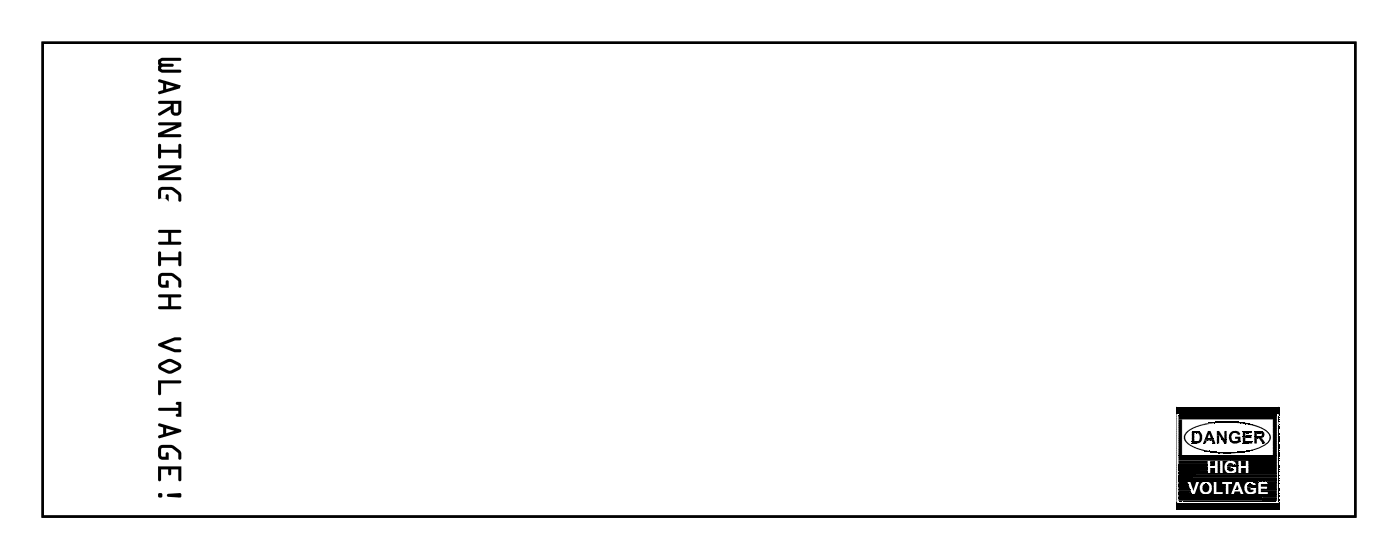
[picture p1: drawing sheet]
<svg xmlns="http://www.w3.org/2000/svg" width="119mm" height="48mm" viewBox="0 0 119 48" stroke-linecap="round" stroke-linejoin="round" font-family="sans-serif">
<path d="M3.6 3.6h111.8v40.3h-111.8z" fill="none" stroke="#000" stroke-width=".2"/>
<g fill="#000">
<path d="M100.2 34.6h.1zM100.2 35.2l.1 7.6-.1-.1zM100.3 35.1v.1zM100.3 34.6l.1 .1zM100.4 35.3h8.3l.1 3.4h-.4v-3h-8zM100.4 35.7h.3v3h-.3zM100.4 38.8h8.3l.1 1.4-2.5 .1v-1.1h-5.9zM100.4 39.2h4.4l-.3 .1-.2 .2v.4l.3 .4h-.5v-1.1zM100.4 39.2h2.5v.3h-2.5zM100.4 39.5h2.5l-.3 .1zM100.4 39.6h2.5v.1zM100.4 39.9h2.5z"/>
<path d="M100.4 40h2.5v.1zM100.4 34.6l.1 .1zM100.4 39.8l2.5-.1v.1zM100.4 39.9h1.9zM100.5 34.6v.1zM100.5 34.6h.1zM100.6 34.6v.1zM100.6 34.6h.1zM100.7 34.6v.1zM100.7 34.6h.1zM100.7 34.6l.1 .1zM100.8 34.6h.1z"/>
<path d="M100.8 34.6l.1 .1zM100.9 34.6l.1 .1zM101 34.6l.1 .1zM101.1 34.6v.1zM101.1 34.6h.1zM101.2 34.6v.1zM101.2 34.6h.1zM101.3 34.6v.1zM101.3 34.6h.1zM101.3 34.6l.1 .1zM101.4 34.6h.1zM101.4 34.6l.1 .1z"/>
<path d="M101.5 34.6h.1zM101.5 36.7h.7zM101.5 37.5l.8 .1zM101.5 37.7h.1zM101.5 34.6l.1 .1zM101.5 36.7h.5zM101.5 36.7h.7l.2 .3-.1 .5h-.3l.2-.2-.1-.4-.6-.1zM101.5 36.9l.2-.1v.7h-.2zM101.5 37.6h.8l-.3 .1h-.5zM101.6 34.6l.1 .1zM101.6 37.7h.1zM101.7 34.6l.1 .1z"/>
<path d="M101.7 37.7h.1zM101.8 34.6v.1zM101.8 37.7h.1zM101.8 34.6h.1zM101.9 34.6v.1zM101.9 34.6h.1zM102 34.6v.1zM102 34.6h.1zM102 34.6l.1 .1zM102.1 34.6h.1zM102.1 34.6l.1 .1zM101 36.8l.7-.5 .5-.2h.3l-.8 .3-.4 .3-.3 .3-.1 .3 .2 .2 .4 .4 .6 .3 .8 .2-.7-.1-1-.5-.4-.5v-.2z"/>
<path d="M102.2 34.6l.1 .1zM102.3 34.6l.1 .1zM102.4 34.6v.1zM102.4 34.6h.1zM102.5 34.6v.1zM102.5 34.6h.1zM102.6 34.6v.1zM102.5 37.5h.3l-.1 .2h-.2zM102.6 37.3h.8l.1 .4h-.2l-.1-.2h-.6zM102.6 38.4h.5zM102.6 34.6h.1zM102.6 37.3h.5z"/>
<path d="M102.6 37.3h.8zM102.3 36.1l.8-.1-.5 .2zM102.6 34.6l.1 .1zM102.7 34.6h.1zM102.7 34.6l.1 .1zM102.7 38.4h.6zM102.8 36.9h.2v.1l-.1 .3h-.3zM102.8 36h.6zM102.8 34.6h.1zM102.8 34.6l.1 .1zM102.9 36.7h.2l.3 .6h-.3l-.1-.4h-.2zM102.9 38.4h.7z"/>
<path d="M102.9 34.6l.1 .1zM102.9 36h.7zM103 34.6l.1 .1zM103.1 39.3h.4v.3h-.4zM103.1 34.6v.1zM103.1 39.2h.4v.1h-.4zM103.1 39.3h.2zM103.1 39.3h.4zM103.1 39.6h.1zM103.1 39.8h.4v.5h-.4zM103.1 35.9l.9 .1zM103.1 38.4l.8 .1z"/>
<path d="M103.1 34.6h.1zM103.2 34.6v.1zM103.2 34.6h.1zM103.2 39.6h.1zM103.3 34.6v.1zM103.3 34.6h.1zM103.3 34.6l.1 .1zM103.4 34.6h.1zM103.4 34.6l.1 .1zM103.5 34.6l.1 .1zM103.5 38.5h2zM103.5 35.9h2z"/>
<path d="M103.6 34.6l.1 .1zM103.6 37h.2v.7h-.2zM103.6 36.7h.3l.3 .6h-.2l-.1-.3h-.3zM103.7 34.6v.1zM103.7 39.2h.2v1.1h-.2zM103.7 34.6h.1zM103.8 34.6v.1zM103.8 34.6h.1zM103.9 34.6v.1zM103.9 34.6h.1zM103.9 35.8l1.2 .1zM103.9 38.5l1.3 .1z"/>
<path d="M104 34.6v.1zM104 34.6h.1zM104 34.6l.1 .1zM104 37.3h.3zM104 37.3l.5 .1zM104.1 37.4h.4v.3h-.3zM104.1 34.6h.1zM104.1 34.6l.1 .1zM104.2 34.6l.1 .1zM104.3 34.6l.1 .1zM104.3 36.7h.2v.6h-.2zM104.4 34.6v.1z"/>
<path d="M104.4 34.6h.1zM104.5 34.6v.1zM104.5 34.6h.1zM104.5 39.5l1 .1zM104.5 39.6h1v.7h-.5l.3-.2v-.4h-.8zM104.5 39.7h.3v.2h-.3zM104.6 34.6v.1zM104.6 39.9h.5zM104.6 39.9l.5 .1-.2 .1h-.2zM104.6 34.6h.1zM104.6 34.6l.1 .1zM104.7 34.6h.1z"/>
<path d="M104.7 34.6l.1 .1zM104.6 39.4h.4v.1h-.4zM104.8 36.8h.2l-.1 .2v.3l.2 .2h-.3l-.1-.1-.1-.2zM104.8 35.9v.1zM104.8 37.5l.9 .1zM104.8 34.6l.1 .1zM104.8 37.6h.8l-.4 .1zM104.8 35.9l.1 .1zM104.9 34.6l.1 .1zM104.9 35.9l.1 .1zM105 34.6v.1zM105 35.9l.1 .1z"/>
<path d="M105 39.2h.5v.3h-.3h.1v-.1zM105 34.6h.1zM105.1 34.6v.1zM105.1 35.9l.9 .1zM105.1 34.6h.1zM105.1 38.4l.9 .1zM105.2 34.6v.1zM104.8 36.8l.4-.2 .3 .1 .1 .2-.2 .1-.1-.2zM105.2 37.1h.5v.4h-.4h.2v-.2h-.3zM105.2 34.6h.1zM105.3 34.6v.1zM105.3 34.6h.1z"/>
<path d="M105.3 34.6l.1 .1zM105.4 34.6h.1zM105.4 36h.9zM105.4 34.6l.1 .1zM105.5 38.4h.6zM105.5 34.6l.1 .1zM105.6 34.6l.1 .1zM105.7 34.6v.1zM105.7 39.2h.4v.4h-.4zM105.7 39.6h.1zM105.7 39.8h.4v.5h-.4zM105.7 34.6h.1z"/>
<path d="M105.7 38.4h.6zM105.8 34.6v.1zM105.8 34.6h.1zM105.8 37.1h.8zM105.8 39.6h.1zM105.9 34.6v.1zM105.9 36.7h.7zM105.9 36.7h.7v.1h-.8zM105.9 36.8h.2v.3h-.2zM105.9 37.1h.7v.1h-.8zM105.9 37.2h.2v.3h-.2zM105.9 37.5l.8 .1z"/>
<path d="M105.8 37.6h.8l.1 .1h-.8zM105.9 37.7h.1zM105.9 34.6h.1zM105.9 36h.5zM105.9 34.6l.1 .1zM105.9 36.7h.1zM106 38.4h.5zM106 34.6h.1zM106 34.6l.1 .1zM106.1 36l.5 .1zM106.1 34.6l.1 .1zM106.1 38.3l.5 .1z"/>
<path d="M106.1 37.1h.1zM106.1 37.2l.1 .1zM106.2 36.7h.1zM106.2 37.7h.1zM106.2 34.6l.1 .1zM106.2 37.2l.1 .1zM106.3 36.1h.4zM106.3 34.6v.1zM106.3 36.7h.1zM106.3 37.7h.1zM106.3 37.2l.1 .1zM106.3 38.3h.4z"/>
<path d="M106.3 34.6h.1zM106.4 34.6v.1zM106.4 36.1l.8 .1 .8 .5 .3 .4-.2 .5-.9 .6-.5 .1h-.2l.7-.2 .6-.3 .3-.3v-.4l-.2-.3-.3-.3zM106.4 36.7h.1zM106.4 34.6h.1zM106.5 34.6v.1zM106.5 34.6h.1zM106.5 36.7h.1zM106.6 34.6v.1zM106.6 34.6h.1zM106.6 34.6l.1 .1zM106.7 34.6h.1z"/>
<path d="M106.7 34.6l.1 .1zM106.8 34.6l.1 .1zM106.8 37.1h.8l-.2 .2 .4 .4h-.3l-.3-.4h-.4zM106.8 37.3h.3l-.1 .4h-.2zM106.8 36.7h.1zM106.8 36.7h.7zM106.8 36.7h.8l.1 .2v.2h-.3l.1-.1v-.1l-.7-.1zM106.8 36.8h.2l.1 .3h-.3zM106.8 37.1h.8zM106.9 34.6l.1 .1zM106.9 36.7h.1zM107 34.6v.1z"/>
<path d="M107 36.7h.1zM107 34.6h.1zM107.1 34.6v.1zM107.1 36.7h.1zM107.1 34.6h.1zM107.2 34.6v.1zM107.2 34.6h.1zM107.2 34.6l.1 .1zM107.3 34.6h.1zM107.3 34.6l.1 .1zM107.4 34.6l.1 .1zM107.5 34.6l.1 .1z"/>
<path d="M107.5 37.7h.1zM107.6 34.6v.1zM107.6 37.7h.1zM107.6 34.6h.1zM107.7 34.6v.1zM107.7 34.6h.1zM107.8 34.6v.1zM107.8 34.6h.1zM107.9 34.6v.1zM107.9 34.6h.1zM107.9 34.6l.1 .1zM108 34.6h.1z"/>
<path d="M108 34.6l.1 .1zM108.1 34.6l.1 .1zM108.2 34.6l.1 .1zM108.3 34.6v.1zM108.3 34.6h.1zM108.4 34.6v.1zM108.4 34.6h.1zM108.5 34.6v.1zM108.5 34.6h.1zM108.5 34.6l.1 .1zM108.6 34.6h.1zM108.6 34.6l.1 .1z"/>
<path d="M108.7 34.6l.1 .1zM108.8 34.6l.1 .1zM108.8 35.1h.1v.2zM108.9 34.6v.1zM108.9 35.4v.1zM108.9 35.5v.2zM108.9 35.7v.2zM108.9 35.9v.2zM108.9 36.1v.2zM108.9 36.3v.5zM108.9 36.9v.2zM108.9 37.1v.2z"/>
<path d="M108.9 37.3v.2zM108.9 37.5v.2zM108.9 37.8v.2zM108.9 38v.2zM108.9 38.2v.2zM108.9 38.5v.1zM108.9 38.6v.2zM108.9 38.9v.1zM108.9 39v.6zM108.9 39.7v1.9zM100.2 42.8h.1zM100.4 40l1.8 .1z"/>
<path d="M100.4 40.1h2.5v.1zM100.4 40.1l1.6 .1zM100.4 40.2l2.5 .1h-2.5zM100.4 40.3h8.3v.1h-6.9zM100.4 40.4h8.3l.1 .1h-7.1zM100.4 40.5h1.3zM100.4 40.6h1.2zM100.4 40.7h8.3v.1h-7.2zM100.4 40.7l1.1 .1zM100.4 40.8h8.4l-7.4 .1zM100.4 40.8l.9 .1zM100.4 40.9h.8z"/>
<path d="M100.4 41h.7zM100.4 41h.7l.1 .2h-.8zM100.4 41.2h.8zM100.4 41.2h.8l.1 .1zM100.4 41.3h.5zM100.4 41.4h.9l.1 .3-1-.1zM100.4 41.6l.5 .1zM100.4 41.7h1l.1 .2h-1.1zM100.4 41.9h.9zM100.4 41.9l1.1 .1zM100.4 42h1.1zM100.4 42l.8 .1z"/>
<path d="M100.4 42.1h8.3l.1 .2h-.1h-8.3zM100.4 42.3h.5zM100.4 42.4h.7zM100.4 42.4l8.4 .1-.1 .1h-8.3zM100.4 40.4h1.4zM100.4 40.6h8.3zM100.4 41.2h.6zM100.4 41.3l.9 .1zM100.4 41.7h1zM100.4 42h.5zM100.4 42.6h.4zM100.8 42.6h.1z"/>
<path d="M100.8 42.6h6.6zM100.9 42h.6zM101.2 42l.5 .1zM101.2 40.9h7.5v.1l-.8-.1zM101.4 41h.5l-.2 .7zM102.1 41h.4l-.3 .2v.5l.1 .2 .3 .2h-.8zM102.5 41.2h.4l.1 .5-.2 .2h-.1l-.3-.2v-.2zM102.6 41.2h.3zM102.8 42.6h.1zM102.9 41h1.2v.2h.3v.8l.1 .1h-.5l.2-.1v-.1h-.6v-.9zM102.9 41h.5v1l.6 .1h-1.2l.3-.2 .1-.3v-.3zM103.2 42.8h.1z"/>
<path d="M104.5 42l1.9 .1zM104.6 41.2h.3v-.2h.4l-.5 1h-.2zM105.1 41.8h.5l.1 .2h-.6zM105.4 41.2l.1 .4h-.2zM105.5 41h.8zM105.5 41h.7l-.2 .3v.3l.1 .3 .2 .1h-.4zM106.2 41.4h.3v.2l.3 .1v.1l-.4 .1-.2-.2zM106.2 41.3h1zM106.2 41.4l1-.1v.7l.4 .1h-.9l.3-.2v-.4l-.8-.1zM106.3 41.2h.4l.1 .1h-.6zM106.3 41.2h.3zM106.5 40.9l.3 .1z"/>
<path d="M106.5 41.1l.1 .1zM106.5 42.6h.1zM106.6 42.6h.1zM106.7 41h.4zM106.7 42.6h.1zM106.8 41h.2zM106.8 40.9l.4 .1zM106.8 41h.4zM106.8 42.6h.1zM106.8 41h.4v.3h-.4h.2zM106.9 42.6h.1zM107 41h.2z"/>
<path d="M107.2 41h.1zM107.3 40.9l.1 .1zM107.4 41.6h.4l-.4 .1zM107.4 41.7h1.3zM107.4 41.7h1.3l.1 .3-.9 .1 .1-.2h-.6zM107.4 41h.1zM107.4 42.6h.1zM107.5 40.9l.1 .1zM107.6 41h.1zM107.6 42l.1 .1zM107.7 40.9l.2 .1zM107.7 41.6l1 .1z"/>
<path d="M107.7 42l.1 .1zM107.8 41.6h.9zM107.8 42l.1 .1zM107.4 41.2h.5v-.2h.8l.1 .6h-1l.1-.1v-.1h-.5zM108 41h.1zM108 41h.7zM108.2 41h.1zM108.4 41h.1zM108.8 42.8l.1-.1v.1zM108.9 41.7v.4zM108.9 42.1v.4zM108.9 42.6v.1z"/>
<path d="M13.5 5.1l.3-.2h1.5a.13 .13 0 0 1 .1 .1 .13 .13 0 0 1-.1 .2h-1.5h-.1v.1l.1 .1h.9a.13 .13 0 0 1 .1 .1 .13 .13 0 0 1-.1 .2h-.9h-.1v.2h.1h1.5a.13 .13 0 0 1 .1 .2 .13 .13 0 0 1-.1 .1h-1.5l-.3-.2v-.3l.1-.2-.1-.1zM13.5 6.8l.1-.1 1.8 .6a.13 .13 0 0 1 0 .1 .13 .13 0 0 1 0 .1l-1.8 .5a.13 .13 0 0 1-.1-.1 .13 .13 0 0 1 .1-.1l.3-.1v-.6l-.4-.1zM14.2 7.2v.4l.7-.2zM13.5 8.6h1.9v.9a.46 .46 0 0 1-.5 .3 .46 .46 0 0 1-.4-.5l-.8 .5a.13 .13 0 0 1-.2 0 .13 .13 0 0 1 0-.2l1-.6v-.2h-1zM14.8 8.8v.7l.3 .1 .1-.1v-.7zM13.5 10.4h1.9v.3l-1.5 .7h1.4a.13 .13 0 0 1 .1 .1 .13 .13 0 0 1-.1 .2h-1.8v-.4l1.5-.6h-1.4l-.1-.1zM13.5 12.3h.2v.4h1.5v-.3a.13 .13 0 0 1 .1-.2 .13 .13 0 0 1 .1 .2v1a.13 .13 0 0 1-.1 .1 .13 .13 0 0 1-.1-.1v-.4h-1.5v.4a.13 .13 0 0 1-.1 .1 .13 .13 0 0 1-.1-.1zM13.5 14.1h1.9v.3l-1.5 .7h1.4a.13 .13 0 0 1 .1 .1 .13 .13 0 0 1-.1 .1h-1.8v-.3l1.5-.7h-1.4l-.1-.1zM13.6 16a1.45 1.45 0 0 1 1.8 .5v.5a.13 .13 0 0 1-.1 .2 .13 .13 0 0 1-.1-.2v-.4l-.6-.4h-.8v.7h.3v-.3a.13 .13 0 0 1 .1-.1 .13 .13 0 0 1 .2 .1v.6h-.6a.39 .39 0 0 1-.3-.4v-.5zM13.5 19.6l1.8-.1a.13 .13 0 0 1 .1 .2 .13 .13 0 0 1-.1 .1h-.7v.8h.7a.13 .13 0 0 1 .1 .1 .13 .13 0 0 1-.1 .1h-1.7a.13 .13 0 0 1-.1-.1 .13 .13 0 0 1 .1-.1h.7v-.8h-.8zM13.5 21.4l.2 .1v.4h1.5v-.4a.13 .13 0 0 1 .1-.1 .13 .13 0 0 1 .1 .1v1a.13 .13 0 0 1-.1 .1 .13 .13 0 0 1-.1-.1v-.4h-1.5v.4a.13 .13 0 0 1-.1 .1 .13 .13 0 0 1-.1-.1zM13.6 23.3a1.45 1.45 0 0 1 1.8 .5v.5a.13 .13 0 0 1-.1 .2 .13 .13 0 0 1-.1-.2v-.4l-.6-.4h-.8v.7h.3v-.2a.13 .13 0 0 1 .1-.2 .14 .14 0 0 1 .2 .2v.5h-.6a.39 .39 0 0 1-.3-.4v-.5zM13.5 25.1l1.8-.1a.13 .13 0 0 1 .1 .2 .13 .13 0 0 1-.1 .1h-.7v.7h.7a.13 .13 0 0 1 .1 .2 .13 .13 0 0 1-.1 .1h-1.7a.13 .13 0 0 1-.1-.1 .13 .13 0 0 1 .1-.2h.7v-.7h-.8zM13.5 29.2l1.4-.5h.4a.13 .13 0 0 1 .1 .1 .13 .13 0 0 1-.1 .1h-.4l-1 .4 1 .4h.4a.13 .13 0 0 1 .1 .1 .13 .13 0 0 1-.1 .2h-.4l-1.4-.6zM13.6 30.9a1.17 1.17 0 0 1 1.7 0l.1 .3-.1 .3a1.17 1.17 0 0 1-1.7-.1l-.1-.2zM13.7 31.1l.1 .1 .7 .3 .7-.3-.7-.4zM13.5 32.3h1.8a.13 .13 0 0 1 .1 .2 .13 .13 0 0 1-.1 .1h-1.6v.9a.13 .13 0 0 1-.1 .1 .13 .13 0 0 1-.1-.1zM13.5 34.7h1.7v-.3h-.1a.13 .13 0 0 1-.1-.1 .13 .13 0 0 1 .1-.1h.3v1.2h-.3a.13 .13 0 0 1-.1-.1 .13 .13 0 0 1 .1-.1h.1v-.3h-1.6h-.1zM13.5 36h.1l1.8 .5a.13 .13 0 0 1 0 .1 .13 .13 0 0 1 0 .2l-1.8 .5a.13 .13 0 0 1-.1-.1 .13 .13 0 0 1 .1-.2l.3-.1v-.5l-.4-.2zM14.2 36.4v.4l.7-.2zM13.6 37.9a1.45 1.45 0 0 1 1.8 .5v.6a.13 .13 0 0 1-.1 .1 .13 .13 0 0 1-.1-.1v-.5l-.6-.4h-.8v.7h.3v-.2a.13 .13 0 0 1 .1-.1 .13 .13 0 0 1 .2 .1v.5h-.6a.39 .39 0 0 1-.3-.4v-.5zM13.5 39.7h1.9v1.1a.13 .13 0 0 1-.1 .1 .13 .13 0 0 1-.1-.1v-.9h-.6v.4a.13 .13 0 0 1-.1 .1 .13 .13 0 0 1-.2-.1v-.4h-.6v.9a.13 .13 0 0 1-.1 .1 .13 .13 0 0 1-.1-.1zM13.4 42.1a.2 .2 0 0 1 .4 0 .2 .2 0 0 1-.4 0zM14.3 42l1-.1a.22 .22 0 0 1 .1 .4l-1.1-.1z"/>
<path d="M13.5 5.1l.3-.2h1.5a.13 .13 0 0 1 .1 .1 .13 .13 0 0 1-.1 .2h-1.5h-.1v.1l.1 .1h.9a.13 .13 0 0 1 .1 .1 .13 .13 0 0 1-.1 .2h-.9h-.1v.2h.1h1.5a.13 .13 0 0 1 .1 .2 .13 .13 0 0 1-.1 .1h-1.5l-.3-.2v-.1l.1-.4-.1-.1zM13.5 5.1v.1l.1 .3-.1 .2v.3l.3 .2h1.5a.13 .13 0 0 0 .1-.1 .13 .13 0 0 0-.1-.2h-1.5h-.1v-.2h.1h.9a.13 .13 0 0 0 .1-.2 .13 .13 0 0 0-.1-.1h-.9l-.1-.1v-.1h.1h1.5a.13 .13 0 0 0 .1-.2 .13 .13 0 0 0-.1-.1h-1.5zM13.5 6.8l.1-.1 1.8 .6a.13 .13 0 0 1 0 .1 .13 .13 0 0 1 0 .1l-1.8 .5a.13 .13 0 0 1-.1-.1 .13 .13 0 0 1 .1-.1l.3-.1v-.6l-.4-.1zM13.5 6.8v.2l.4 .1v.6l-.3 .1a.13 .13 0 0 0-.1 .1 .13 .13 0 0 0 .1 .1l1.8-.5a.13 .13 0 0 0 0-.1 .13 .13 0 0 0 0-.1l-1.8-.6zM14.2 7.2v.4l.7-.2zM14.1 7.2l.8 .2-.8 .2zM13.5 8.6h1.9v.9a.46 .46 0 0 1-.5 .3 .46 .46 0 0 1-.4-.5l-.8 .5a.13 .13 0 0 1-.2 0 .13 .13 0 0 1 0-.2l1-.6v-.2h-1zM13.5 8.6v.2h1v.2l-1 .6a.13 .13 0 0 0 0 .2 .13 .13 0 0 0 .2 0l.8-.5a.46 .46 0 0 0 .4 .6 .46 .46 0 0 0 .5-.4v-.9zM14.8 8.8v.7l.3 .1 .1-.1v-.7zM14.8 8.8h.4v.7l-.1 .1-.3-.1zM13.5 10.4h1.9v.3l-1.5 .7h1.4a.13 .13 0 0 1 .1 .1 .13 .13 0 0 1-.1 .2h-1.8v-.4l1.5-.6h-1.4l-.1-.1zM13.5 10.4v.2l.1 .1h1.4l-1.5 .6v.4h1.8a.13 .13 0 0 0 .1-.2 .13 .13 0 0 0-.1-.1h-1.4l1.5-.7v-.3zM13.5 12.3h.2v.4h1.5v-.3a.13 .13 0 0 1 .1-.2 .13 .13 0 0 1 .1 .2v1a.13 .13 0 0 1-.1 .1 .13 .13 0 0 1-.1-.1v-.4h-1.5v.4a.13 .13 0 0 1-.1 .1 .13 .13 0 0 1-.1-.1zM13.5 12.3v1.1a.13 .13 0 0 0 .1 .1 .13 .13 0 0 0 .1-.1v-.4h1.5v.4a.13 .13 0 0 0 .1 .1 .13 .13 0 0 0 .1-.1v-1a.13 .13 0 0 0-.1-.2 .13 .13 0 0 0-.1 .2v.3h-1.5v-.4zM13.5 14.1h1.9v.3l-1.5 .7h1.4a.13 .13 0 0 1 .1 .1 .13 .13 0 0 1-.1 .1h-1.8v-.3l1.5-.7h-1.4l-.1-.1zM13.5 14.1v.1l.1 .1h1.4l-1.5 .7v.3h1.8a.13 .13 0 0 0 .1-.1 .13 .13 0 0 0-.1-.1h-1.4l1.5-.7v-.3zM13.6 16a1.39 1.39 0 0 1 1.1-.1l.7 .6v.5a.13 .13 0 0 1-.1 .2 .13 .13 0 0 1-.1-.2v-.4l-.6-.4h-.8v.7h.3v-.3a.13 .13 0 0 1 .1-.1 .13 .13 0 0 1 .2 .1v.6h-.6a.39 .39 0 0 1-.3-.4v-.5zM13.6 16a1.01 1.01 0 0 0 0 1l.2 .2h.6v-.6a.13 .13 0 0 0-.2-.1 .13 .13 0 0 0-.1 .1v.3h-.3v-.7h.8l.6 .4v.4a.13 .13 0 0 0 .1 .2 .13 .13 0 0 0 .1-.2v-.5l-.1-.2a1.44 1.44 0 0 0-1.7-.3zM13.5 19.6l1.8-.1a.13 .13 0 0 1 .1 .2 .13 .13 0 0 1-.1 .1h-.7v.8h.7a.13 .13 0 0 1 .1 .1 .13 .13 0 0 1-.1 .1h-1.7a.13 .13 0 0 1-.1-.1 .13 .13 0 0 1 .1-.1h.7v-.8h-.8zM13.5 19.6v.2h.8v.8h-.7a.13 .13 0 0 0-.1 .1 .13 .13 0 0 0 .1 .1h1.7a.13 .13 0 0 0 .1-.1 .13 .13 0 0 0-.1-.1h-.7v-.8h.7a.13 .13 0 0 0 .1-.1 .13 .13 0 0 0-.1-.2zM13.5 21.4l.2 .1v.4h1.5v-.4a.13 .13 0 0 1 .1-.1 .13 .13 0 0 1 .1 .1v1a.13 .13 0 0 1-.1 .1 .13 .13 0 0 1-.1-.1v-.4h-1.5v.4a.13 .13 0 0 1-.1 .1 .13 .13 0 0 1-.1-.1zM13.5 21.4v1.1a.13 .13 0 0 0 .1 .1 .13 .13 0 0 0 .1-.1v-.4h1.5v.4a.13 .13 0 0 0 .1 .1 .13 .13 0 0 0 .1-.1v-1a.13 .13 0 0 0-.1-.1 .13 .13 0 0 0-.1 .1v.4h-1.5v-.4zM13.6 23.3a1.39 1.39 0 0 1 1.1-.1l.7 .6v.5a.13 .13 0 0 1-.1 .2 .13 .13 0 0 1-.1-.2v-.4l-.6-.4h-.8v.7h.3v-.2a.13 .13 0 0 1 .1-.2 .14 .14 0 0 1 .2 .2v.5h-.6a.39 .39 0 0 1-.3-.4v-.5zM13.6 23.3a1.01 1.01 0 0 0 0 1.1l.2 .1h.6v-.5a.14 .14 0 0 0-.2-.2 .13 .13 0 0 0-.1 .2v.2h-.3v-.7h.8l.6 .4v.4a.13 .13 0 0 0 .1 .2 .13 .13 0 0 0 .1-.2v-.5l-.1-.1a1.44 1.44 0 0 0-1.7-.4zM13.5 25.1l1.8-.1a.13 .13 0 0 1 .1 .2 .13 .13 0 0 1-.1 .1h-.7v.7h.7a.13 .13 0 0 1 .1 .2 .13 .13 0 0 1-.1 .1h-1.7a.13 .13 0 0 1-.1-.1 .13 .13 0 0 1 .1-.2h.7v-.7h-.8zM13.5 25.1v.2h.8v.7h-.7a.13 .13 0 0 0-.1 .2 .13 .13 0 0 0 .1 .1h1.7a.13 .13 0 0 0 .1-.1 .13 .13 0 0 0-.1-.2h-.7v-.7h.7a.13 .13 0 0 0 .1-.1 .13 .13 0 0 0-.1-.2zM13.5 29.2l1.4-.5h.4a.13 .13 0 0 1 .1 .1 .13 .13 0 0 1-.1 .1h-.4l-1 .4 1 .4h.4a.13 .13 0 0 1 .1 .1 .13 .13 0 0 1-.1 .2h-.4l-1.4-.6zM13.5 29.2v.2l1.4 .6h.4a.13 .13 0 0 0 .1-.2 .13 .13 0 0 0-.1-.1h-.4l-1-.4 1-.4h.4a.13 .13 0 0 0 .1-.1 .13 .13 0 0 0-.1-.1h-.4zM13.6 30.9l.7-.4a1.17 1.17 0 0 1 1 .4 .34 .34 0 0 1 0 .6 1.17 1.17 0 0 1-1.7-.1l-.1-.2zM13.6 30.9l-.1 .3 .1 .2 .7 .4h.3l.7-.4a.33 .33 0 0 0 0-.5l-.7-.4a1.16 1.16 0 0 0-1 .4zM13.7 31.1l.1 .1 .7 .3 .7-.3-.7-.4zM13.7 31.1l.8-.3 .7 .4-.7 .3-.7-.3zM13.5 32.3h1.8a.13 .13 0 0 1 .1 .2 .13 .13 0 0 1-.1 .1h-1.6v.9a.13 .13 0 0 1-.1 .1 .13 .13 0 0 1-.1-.1zM13.5 32.3v1.2a.13 .13 0 0 0 .1 .1 .13 .13 0 0 0 .1-.1v-.9h1.6a.13 .13 0 0 0 .1-.1 .13 .13 0 0 0-.1-.1zM13.5 34.7h1.7v-.3h-.1a.13 .13 0 0 1-.1-.1 .13 .13 0 0 1 .1-.1h.3v1.2h-.3a.13 .13 0 0 1-.1-.1 .13 .13 0 0 1 .1-.1h.1v-.3h-1.6h-.1zM13.5 34.7v.2h.1h1.6v.3h-.1a.13 .13 0 0 0-.1 .1 .13 .13 0 0 0 .1 .1h.3v-1.2h-.3a.13 .13 0 0 0-.1 .1 .13 .13 0 0 0 .1 .1h.1v.3zM13.5 36h.1l1.8 .5a.13 .13 0 0 1 0 .1 .13 .13 0 0 1 0 .2l-1.8 .5a.13 .13 0 0 1-.1-.1 .13 .13 0 0 1 .1-.2l.3-.1v-.5l-.4-.2zM13.5 36v.2l.4 .2v.5l-.3 .1a.13 .13 0 0 0-.1 .2 .13 .13 0 0 0 .1 .1l1.8-.5a.13 .13 0 0 0 0-.2 .13 .13 0 0 0 0-.1l-1.8-.5zM14.2 36.4v.4l.7-.2zM14.1 36.4l.8 .2-.8 .2zM13.6 37.9a1.39 1.39 0 0 1 1.1 0l.7 .5v.6a.13 .13 0 0 1-.1 .1 .13 .13 0 0 1-.1-.1v-.5l-.6-.4h-.8v.7h.3v-.2a.13 .13 0 0 1 .1-.1 .13 .13 0 0 1 .2 .1v.5h-.6a.39 .39 0 0 1-.3-.4v-.5zM13.6 37.9a1.01 1.01 0 0 0 0 1.1l.2 .1h.6v-.5a.13 .13 0 0 0-.2-.1 .13 .13 0 0 0-.1 .1v.2h-.3v-.7h.8l.6 .4v.5a.13 .13 0 0 0 .1 .1 .13 .13 0 0 0 .1-.1v-.6l-.1-.1a1.44 1.44 0 0 0-1.7-.4zM13.5 39.7h1.9v1.1a.13 .13 0 0 1-.1 .1 .13 .13 0 0 1-.1-.1v-.9h-.6v.4a.13 .13 0 0 1-.1 .1 .13 .13 0 0 1-.2-.1v-.4h-.6v.9a.13 .13 0 0 1-.1 .1 .13 .13 0 0 1-.1-.1zM13.5 39.7v1.1a.13 .13 0 0 0 .1 .1 .13 .13 0 0 0 .1-.1v-.9h.6v.4a.13 .13 0 0 0 .2 .1 .13 .13 0 0 0 .1-.1v-.4h.6v.9a.13 .13 0 0 0 .1 .1 .13 .13 0 0 0 .1-.1v-1.1zM13.4 42.1a.2 .2 0 0 1 .4 0 .2 .2 0 0 1-.4 0zM13.4 42.1a.2 .2 0 0 0 .4 0 .2 .2 0 0 0-.4 0zM14.3 42l1-.1a.22 .22 0 0 1 .1 .4l-1.1-.1zM14.3 42v.2l1 .1a.21 .21 0 0 0 .1-.4z"/>
<path d="M3.6 3.6v40.3h111.8v-40.3zM3.6 3.6h111.8v40.3h-111.8z"/>
</g>
<g fill="none" stroke="#000" stroke-width=".09">
<path d="M100.2 34.7h8.7M100.2 34.8h8.7M100.2 34.9h8.7M100.2 35h8.7M100.2 35.1h8.7M100.3 34.7h8.6M100.3 34.8h8.6M100.3 34.9h8.6M100.3 35h8.6M100.3 35.1h8.6M100.4 38.7h8.3M100.4 39.5h2.3"/>
<path d="M100.4 39.5h2.5M100.4 39.6h2.2M100.4 39.7h2.1M100.4 39.7h2.5M100.4 39.8h2M100.4 39.8h2.5M100.4 40h2.5M100.4 35.3h8.3M100.4 39.6h2.5M103.3 38.5h2.5M103.3 35.9h2.4M100.2 42.8h8.7"/>
<path d="M100.2 42.9h8.7M100.2 43h8.7M100.2 43.1h8.7M100.2 43.2h8.7M100.2 43.3h8.7M100.3 42.8h8.6M100.3 42.9h8.6M100.3 43h8.6M100.3 43.1h8.6M100.3 43.2h8.6M100.3 43.3h8.6M100.4 40.2h2.5"/>
<path d="M100.4 40.3h8.3M100.4 40.4h8.3M100.4 40.5h8.3M100.4 40.7h8.3M100.4 40.8h8.3M100.4 40.9h6.1M100.4 42.1h8.3M100.4 42.4h8.3M100.4 40.1h2.5M100.4 40.9h8.3M100.9 42.3h6.6M101.2 42.4h7.5"/>
<path d="M102 40.3h2.7M104.9 40.3h3.8"/>
</g>
<circle cx="9.4" cy="30.5" r=".72" fill="#fff"/>
<circle cx="9.4" cy="30.5" r=".72" fill="none" stroke="#fff" stroke-width=".69" stroke-linecap="butt"/>
<circle cx="6.9" cy="30.5" r=".72" fill="#fff"/>
<circle cx="6.9" cy="30.5" r=".72" fill="none" stroke="#fff" stroke-width=".69" stroke-linecap="butt"/>
<circle cx="9.4" cy="33" r=".72" fill="#fff"/>
<circle cx="9.4" cy="33" r=".72" fill="none" stroke="#fff" stroke-width=".69" stroke-linecap="butt"/>
<circle cx="6.9" cy="33" r=".72" fill="#fff"/>
<circle cx="6.9" cy="33" r=".72" fill="none" stroke="#fff" stroke-width=".69" stroke-linecap="butt"/>
<circle cx="9.4" cy="35.6" r=".72" fill="#fff"/>
<circle cx="9.4" cy="35.6" r=".72" fill="none" stroke="#fff" stroke-width=".69" stroke-linecap="butt"/>
<circle cx="6.9" cy="35.6" r=".72" fill="#fff"/>
<circle cx="6.9" cy="35.6" r=".72" fill="none" stroke="#fff" stroke-width=".69" stroke-linecap="butt"/>
<circle cx="9.4" cy="38.1" r=".72" fill="#fff"/>
<circle cx="9.4" cy="38.1" r=".72" fill="none" stroke="#fff" stroke-width=".69" stroke-linecap="butt"/>
<circle cx="6.9" cy="38.1" r=".72" fill="#fff"/>
<circle cx="6.9" cy="38.1" r=".72" fill="none" stroke="#fff" stroke-width=".69" stroke-linecap="butt"/>
<circle cx="9.4" cy="40.7" r=".72" fill="#fff"/>
<circle cx="9.4" cy="40.7" r=".72" fill="none" stroke="#fff" stroke-width=".69" stroke-linecap="butt"/>
<circle cx="6.9" cy="40.7" r=".72" fill="#fff"/>
<circle cx="6.9" cy="40.7" r=".72" fill="none" stroke="#fff" stroke-width=".69" stroke-linecap="butt"/>
<circle cx="18" cy="17.4" r=".35" fill="#fff"/>
<circle cx="18" cy="17.4" r=".35" fill="none" stroke="#fff" stroke-width=".55"/>
<circle cx="13.8" cy="17.5" r=".35" fill="#fff"/>
<circle cx="13.8" cy="17.5" r=".35" fill="none" stroke="#fff" stroke-width=".55"/>
<circle cx="59.2" cy="32.6" r=".35" fill="#fff"/>
<circle cx="59.2" cy="32.6" r=".35" fill="none" stroke="#fff" stroke-width=".55"/>
<circle cx="40.4" cy="38.1" r=".35" fill="#fff"/>
<circle cx="40.4" cy="38.1" r=".35" fill="none" stroke="#fff" stroke-width=".55"/>
<circle cx="41.4" cy="17.6" r=".65" fill="#fff"/>
<circle cx="41.4" cy="17.6" r=".65" fill="none" stroke="#fff" stroke-width=".75" stroke-linecap="butt"/>
<circle cx="41.4" cy="12.7" r=".65" fill="#fff"/>
<circle cx="41.4" cy="12.7" r=".65" fill="none" stroke="#fff" stroke-width=".75" stroke-linecap="butt"/>
<circle cx="39" cy="21.7" r=".64" fill="#fff"/>
<circle cx="39" cy="21.7" r=".64" fill="none" stroke="#fff" stroke-width=".76" stroke-linecap="butt"/>
<circle cx="41.5" cy="21.7" r=".64" fill="#fff"/>
<circle cx="41.5" cy="21.7" r=".64" fill="none" stroke="#fff" stroke-width=".76" stroke-linecap="butt"/>
<circle cx="40.2" cy="8.1" r=".64" fill="#fff"/>
<circle cx="40.2" cy="8.1" r=".64" fill="none" stroke="#fff" stroke-width=".76" stroke-linecap="butt"/>
<circle cx="42.8" cy="8.1" r=".64" fill="#fff"/>
<circle cx="42.8" cy="8.1" r=".64" fill="none" stroke="#fff" stroke-width=".76" stroke-linecap="butt"/>
<circle cx="12.7" cy="19.5" r=".35" fill="#fff"/>
<circle cx="12.7" cy="19.5" r=".35" fill="none" stroke="#fff" stroke-width=".55"/>
<circle cx="12.7" cy="14.9" r=".35" fill="#fff"/>
<circle cx="12.7" cy="14.9" r=".35" fill="none" stroke="#fff" stroke-width=".55"/>
<circle cx="16" cy="7.6" r=".35" fill="#fff"/>
<circle cx="16" cy="7.6" r=".35" fill="none" stroke="#fff" stroke-width=".55"/>
<circle cx="12.7" cy="21.1" r=".35" fill="#fff"/>
<circle cx="12.7" cy="21.1" r=".35" fill="none" stroke="#fff" stroke-width=".55"/>
<circle cx="16.9" cy="9.1" r=".35" fill="#fff"/>
<circle cx="16.9" cy="9.1" r=".35" fill="none" stroke="#fff" stroke-width=".55"/>
<circle cx="31.9" cy="22.1" r=".35" fill="#fff"/>
<circle cx="31.9" cy="22.1" r=".35" fill="none" stroke="#fff" stroke-width=".55"/>
<circle cx="26.9" cy="22.1" r=".35" fill="#fff"/>
<circle cx="26.9" cy="22.1" r=".35" fill="none" stroke="#fff" stroke-width=".55"/>
<circle cx="34.5" cy="38.6" r=".35" fill="#fff"/>
<circle cx="34.5" cy="38.6" r=".35" fill="none" stroke="#fff" stroke-width=".55"/>
<circle cx="20.4" cy="38.6" r=".35" fill="#fff"/>
<circle cx="20.4" cy="38.6" r=".35" fill="none" stroke="#fff" stroke-width=".55"/>
<circle cx="20.4" cy="42.1" r=".35" fill="#fff"/>
<circle cx="20.4" cy="42.1" r=".35" fill="none" stroke="#fff" stroke-width=".55"/>
<circle cx="21.9" cy="29.1" r=".35" fill="#fff"/>
<circle cx="21.9" cy="29.1" r=".35" fill="none" stroke="#fff" stroke-width=".55"/>
<circle cx="21.9" cy="31.1" r=".35" fill="#fff"/>
<circle cx="21.9" cy="31.1" r=".35" fill="none" stroke="#fff" stroke-width=".55"/>
<circle cx="12.5" cy="28.6" r=".35" fill="#fff"/>
<circle cx="12.5" cy="28.6" r=".35" fill="none" stroke="#fff" stroke-width=".55"/>
<circle cx="12.5" cy="35.1" r=".35" fill="#fff"/>
<circle cx="12.5" cy="35.1" r=".35" fill="none" stroke="#fff" stroke-width=".55"/>
<circle cx="90.4" cy="42.1" r="1.1" fill="#fff"/>
<circle cx="90.4" cy="42.1" r="1.1" fill="none" stroke="#fff" stroke-width=".25"/>
<circle cx="37.4" cy="6.6" r="1.1" fill="#fff"/>
<circle cx="37.4" cy="6.6" r="1.1" fill="none" stroke="#fff" stroke-width=".25"/>
<circle cx="88.9" cy="6.6" r="1.1" fill="#fff"/>
<circle cx="88.9" cy="6.6" r="1.1" fill="none" stroke="#fff" stroke-width=".25"/>
<circle cx="37.4" cy="42.1" r="1.1" fill="#fff"/>
<circle cx="37.4" cy="42.1" r="1.1" fill="none" stroke="#fff" stroke-width=".25"/>
<circle cx="74.9" cy="11.6" r=".35" fill="#fff"/>
<circle cx="74.9" cy="11.6" r=".35" fill="none" stroke="#fff" stroke-width=".55"/>
<circle cx="89.9" cy="19.1" r=".35" fill="#fff"/>
<circle cx="89.9" cy="19.1" r=".35" fill="none" stroke="#fff" stroke-width=".55"/>
<circle cx="93.4" cy="22.6" r=".35" fill="#fff"/>
<circle cx="93.4" cy="22.6" r=".35" fill="none" stroke="#fff" stroke-width=".55"/>
<circle cx="98.4" cy="22.6" r=".35" fill="#fff"/>
<circle cx="98.4" cy="22.6" r=".35" fill="none" stroke="#fff" stroke-width=".55"/>
<circle cx="24.4" cy="23.1" r=".35" fill="#fff"/>
<circle cx="24.4" cy="23.1" r=".35" fill="none" stroke="#fff" stroke-width=".55"/>
<circle cx="47.9" cy="7.6" r=".35" fill="#fff"/>
<circle cx="47.9" cy="7.6" r=".35" fill="none" stroke="#fff" stroke-width=".55"/>
<circle cx="47.9" cy="25.9" r=".35" fill="#fff"/>
<circle cx="47.9" cy="25.9" r=".35" fill="none" stroke="#fff" stroke-width=".55"/>
<circle cx="39.4" cy="28.6" r=".35" fill="#fff"/>
<circle cx="39.4" cy="28.6" r=".35" fill="none" stroke="#fff" stroke-width=".55"/>
<circle cx="29.4" cy="24.1" r=".35" fill="#fff"/>
<circle cx="29.4" cy="24.1" r=".35" fill="none" stroke="#fff" stroke-width=".55"/>
<circle cx="43.8" cy="23.2" r=".35" fill="#fff"/>
<circle cx="43.8" cy="23.2" r=".35" fill="none" stroke="#fff" stroke-width=".55"/>
<circle cx="31.9" cy="40.6" r=".35" fill="#fff"/>
<circle cx="31.9" cy="40.6" r=".35" fill="none" stroke="#fff" stroke-width=".55"/>
<circle cx="24.4" cy="39.6" r=".35" fill="#fff"/>
<circle cx="24.4" cy="39.6" r=".35" fill="none" stroke="#fff" stroke-width=".55"/>
<circle cx="72.9" cy="27.6" r=".35" fill="#fff"/>
<circle cx="72.9" cy="27.6" r=".35" fill="none" stroke="#fff" stroke-width=".55"/>
<circle cx="72.9" cy="30.6" r=".35" fill="#fff"/>
<circle cx="72.9" cy="30.6" r=".35" fill="none" stroke="#fff" stroke-width=".55"/>
<circle cx="74.9" cy="30.6" r=".35" fill="#fff"/>
<circle cx="74.9" cy="30.6" r=".35" fill="none" stroke="#fff" stroke-width=".55"/>
<circle cx="16.7" cy="16.1" r=".35" fill="#fff"/>
<circle cx="16.7" cy="16.1" r=".35" fill="none" stroke="#fff" stroke-width=".55"/>
<circle cx="40.9" cy="32.1" r=".35" fill="#fff"/>
<circle cx="40.9" cy="32.1" r=".35" fill="none" stroke="#fff" stroke-width=".55"/>
<circle cx="66.9" cy="27.1" r=".35" fill="#fff"/>
<circle cx="66.9" cy="27.1" r=".35" fill="none" stroke="#fff" stroke-width=".55"/>
<circle cx="49.4" cy="23.6" r=".35" fill="#fff"/>
<circle cx="49.4" cy="23.6" r=".35" fill="none" stroke="#fff" stroke-width=".55"/>
<circle cx="74.9" cy="34.6" r=".35" fill="#fff"/>
<circle cx="74.9" cy="34.6" r=".35" fill="none" stroke="#fff" stroke-width=".55"/>
<circle cx="12.7" cy="10.5" r=".35" fill="#fff"/>
<circle cx="12.7" cy="10.5" r=".35" fill="none" stroke="#fff" stroke-width=".55"/>
<circle cx="41" cy="30.1" r=".64" fill="#fff"/>
<circle cx="41" cy="30.1" r=".64" fill="none" stroke="#fff" stroke-width=".76" stroke-linecap="butt"/>
<circle cx="38.4" cy="30.1" r=".64" fill="#fff"/>
<circle cx="38.4" cy="30.1" r=".64" fill="none" stroke="#fff" stroke-width=".76" stroke-linecap="butt"/>
<circle cx="37.7" cy="17.6" r=".64" fill="#fff"/>
<circle cx="37.7" cy="17.6" r=".64" fill="none" stroke="#fff" stroke-width=".76" stroke-linecap="butt"/>
<circle cx="37.7" cy="15" r=".64" fill="#fff"/>
<circle cx="37.7" cy="15" r=".64" fill="none" stroke="#fff" stroke-width=".76" stroke-linecap="butt"/>
<path d="M96.8 31.2h1.5v1.6h-1.5z" fill="#fff"/>
<path d="M96.8 31.2h1.5v1.6h-1.5z" fill="none" stroke="#fff" stroke-width=".76" stroke-linecap="butt"/>
<circle cx="97.5" cy="32" r=".79" fill="#fff"/>
<circle cx="97.5" cy="32" r=".79" fill="none" stroke="#fff" stroke-width=".76" stroke-linecap="butt"/>
<circle cx="97.5" cy="39.6" r=".79" fill="#fff"/>
<circle cx="97.5" cy="39.6" r=".79" fill="none" stroke="#fff" stroke-width=".76" stroke-linecap="butt"/>
<circle cx="79.4" cy="41.1" r=".74" fill="#fff"/>
<circle cx="79.4" cy="41.1" r=".74" fill="none" stroke="#fff" stroke-width=".76" stroke-linecap="butt"/>
<circle cx="81.9" cy="41.1" r=".74" fill="#fff"/>
<circle cx="81.9" cy="41.1" r=".74" fill="none" stroke="#fff" stroke-width=".76" stroke-linecap="butt"/>
<circle cx="84.4" cy="41.1" r=".74" fill="#fff"/>
<circle cx="84.4" cy="41.1" r=".74" fill="none" stroke="#fff" stroke-width=".76" stroke-linecap="butt"/>
<circle cx="87" cy="41.1" r=".74" fill="#fff"/>
<circle cx="87" cy="41.1" r=".74" fill="none" stroke="#fff" stroke-width=".76" stroke-linecap="butt"/>
<circle cx="56.6" cy="36.4" r=".8" fill="#fff"/>
<circle cx="56.6" cy="36.4" r=".8" fill="none" stroke="#fff" stroke-width=".76" stroke-linecap="butt"/>
<circle cx="59.1" cy="36.4" r=".8" fill="#fff"/>
<circle cx="59.1" cy="36.4" r=".8" fill="none" stroke="#fff" stroke-width=".76" stroke-linecap="butt"/>
<circle cx="61.6" cy="36.4" r=".8" fill="#fff"/>
<circle cx="61.6" cy="36.4" r=".8" fill="none" stroke="#fff" stroke-width=".76" stroke-linecap="butt"/>
<circle cx="43" cy="41.1" r=".74" fill="#fff"/>
<circle cx="43" cy="41.1" r=".74" fill="none" stroke="#fff" stroke-width=".76" stroke-linecap="butt"/>
<circle cx="40.4" cy="41.1" r=".74" fill="#fff"/>
<circle cx="40.4" cy="41.1" r=".74" fill="none" stroke="#fff" stroke-width=".76" stroke-linecap="butt"/>
<circle cx="65.4" cy="31.5" r=".74" fill="#fff"/>
<circle cx="65.4" cy="31.5" r=".74" fill="none" stroke="#fff" stroke-width=".76" stroke-linecap="butt"/>
<circle cx="65.4" cy="34.1" r=".74" fill="#fff"/>
<circle cx="65.4" cy="34.1" r=".74" fill="none" stroke="#fff" stroke-width=".76" stroke-linecap="butt"/>
<circle cx="69.4" cy="29.1" r=".74" fill="#fff"/>
<circle cx="69.4" cy="29.1" r=".74" fill="none" stroke="#fff" stroke-width=".76" stroke-linecap="butt"/>
<circle cx="69.4" cy="31.6" r=".74" fill="#fff"/>
<circle cx="69.4" cy="31.6" r=".74" fill="none" stroke="#fff" stroke-width=".76" stroke-linecap="butt"/>
<circle cx="69.4" cy="34.2" r=".74" fill="#fff"/>
<circle cx="69.4" cy="34.2" r=".74" fill="none" stroke="#fff" stroke-width=".76" stroke-linecap="butt"/>
<circle cx="70.1" cy="20.6" r=".7" fill="#fff"/>
<circle cx="70.1" cy="20.6" r=".7" fill="none" stroke="#fff" stroke-width=".76" stroke-linecap="butt"/>
<circle cx="59.9" cy="20.6" r=".7" fill="#fff"/>
<circle cx="59.9" cy="20.6" r=".7" fill="none" stroke="#fff" stroke-width=".76" stroke-linecap="butt"/>
<circle cx="92.9" cy="16.6" r=".7" fill="#fff"/>
<circle cx="92.9" cy="16.6" r=".7" fill="none" stroke="#fff" stroke-width=".76" stroke-linecap="butt"/>
<circle cx="92.9" cy="26.8" r=".7" fill="#fff"/>
<circle cx="92.9" cy="26.8" r=".7" fill="none" stroke="#fff" stroke-width=".76" stroke-linecap="butt"/>
<circle cx="9.4" cy="7.5" r=".72" fill="#fff"/>
<circle cx="9.4" cy="7.5" r=".72" fill="none" stroke="#fff" stroke-width=".69" stroke-linecap="butt"/>
<circle cx="6.9" cy="7.5" r=".72" fill="#fff"/>
<circle cx="6.9" cy="7.5" r=".72" fill="none" stroke="#fff" stroke-width=".69" stroke-linecap="butt"/>
<circle cx="9.4" cy="10" r=".72" fill="#fff"/>
<circle cx="9.4" cy="10" r=".72" fill="none" stroke="#fff" stroke-width=".69" stroke-linecap="butt"/>
<circle cx="6.9" cy="10" r=".72" fill="#fff"/>
<circle cx="6.9" cy="10" r=".72" fill="none" stroke="#fff" stroke-width=".69" stroke-linecap="butt"/>
<circle cx="9.4" cy="12.6" r=".72" fill="#fff"/>
<circle cx="9.4" cy="12.6" r=".72" fill="none" stroke="#fff" stroke-width=".69" stroke-linecap="butt"/>
<circle cx="6.9" cy="12.6" r=".72" fill="#fff"/>
<circle cx="6.9" cy="12.6" r=".72" fill="none" stroke="#fff" stroke-width=".69" stroke-linecap="butt"/>
<circle cx="9.4" cy="15.1" r=".72" fill="#fff"/>
<circle cx="9.4" cy="15.1" r=".72" fill="none" stroke="#fff" stroke-width=".69" stroke-linecap="butt"/>
<circle cx="6.9" cy="15.1" r=".72" fill="#fff"/>
<circle cx="6.9" cy="15.1" r=".72" fill="none" stroke="#fff" stroke-width=".69" stroke-linecap="butt"/>
<circle cx="9.4" cy="17.7" r=".72" fill="#fff"/>
<circle cx="9.4" cy="17.7" r=".72" fill="none" stroke="#fff" stroke-width=".69" stroke-linecap="butt"/>
<circle cx="6.9" cy="17.7" r=".72" fill="#fff"/>
<circle cx="6.9" cy="17.7" r=".72" fill="none" stroke="#fff" stroke-width=".69" stroke-linecap="butt"/>
<circle cx="70.5" cy="41.1" r=".74" fill="#fff"/>
<circle cx="70.5" cy="41.1" r=".74" fill="none" stroke="#fff" stroke-width=".76" stroke-linecap="butt"/>
<circle cx="68" cy="41.1" r=".74" fill="#fff"/>
<circle cx="68" cy="41.1" r=".74" fill="none" stroke="#fff" stroke-width=".76" stroke-linecap="butt"/>
<circle cx="65.4" cy="41.1" r=".74" fill="#fff"/>
<circle cx="65.4" cy="41.1" r=".74" fill="none" stroke="#fff" stroke-width=".76" stroke-linecap="butt"/>
<circle cx="62.9" cy="41.1" r=".74" fill="#fff"/>
<circle cx="62.9" cy="41.1" r=".74" fill="none" stroke="#fff" stroke-width=".76" stroke-linecap="butt"/>
<circle cx="45.5" cy="41.2" r=".69" fill="#fff"/>
<circle cx="45.5" cy="41.2" r=".69" fill="none" stroke="#fff" stroke-width=".77" stroke-linecap="butt"/>
<circle cx="45.5" cy="38.7" r=".69" fill="#fff"/>
<circle cx="45.5" cy="38.7" r=".69" fill="none" stroke="#fff" stroke-width=".77" stroke-linecap="butt"/>
<circle cx="45.5" cy="36.1" r=".69" fill="#fff"/>
<circle cx="45.5" cy="36.1" r=".69" fill="none" stroke="#fff" stroke-width=".77" stroke-linecap="butt"/>
<circle cx="45.5" cy="33.6" r=".69" fill="#fff"/>
<circle cx="45.5" cy="33.6" r=".69" fill="none" stroke="#fff" stroke-width=".77" stroke-linecap="butt"/>
<circle cx="45.5" cy="31" r=".69" fill="#fff"/>
<circle cx="45.5" cy="31" r=".69" fill="none" stroke="#fff" stroke-width=".77" stroke-linecap="butt"/>
<circle cx="45.5" cy="28.5" r=".69" fill="#fff"/>
<circle cx="45.5" cy="28.5" r=".69" fill="none" stroke="#fff" stroke-width=".77" stroke-linecap="butt"/>
<circle cx="45.5" cy="26" r=".69" fill="#fff"/>
<circle cx="45.5" cy="26" r=".69" fill="none" stroke="#fff" stroke-width=".77" stroke-linecap="butt"/>
<circle cx="45.5" cy="23.4" r=".69" fill="#fff"/>
<circle cx="45.5" cy="23.4" r=".69" fill="none" stroke="#fff" stroke-width=".77" stroke-linecap="butt"/>
<circle cx="45.5" cy="20.9" r=".69" fill="#fff"/>
<circle cx="45.5" cy="20.9" r=".69" fill="none" stroke="#fff" stroke-width=".77" stroke-linecap="butt"/>
<circle cx="45.5" cy="18.3" r=".69" fill="#fff"/>
<circle cx="45.5" cy="18.3" r=".69" fill="none" stroke="#fff" stroke-width=".77" stroke-linecap="butt"/>
<circle cx="45.5" cy="15.8" r=".69" fill="#fff"/>
<circle cx="45.5" cy="15.8" r=".69" fill="none" stroke="#fff" stroke-width=".77" stroke-linecap="butt"/>
<circle cx="45.5" cy="13.3" r=".69" fill="#fff"/>
<circle cx="45.5" cy="13.3" r=".69" fill="none" stroke="#fff" stroke-width=".77" stroke-linecap="butt"/>
<circle cx="45.5" cy="10.7" r=".69" fill="#fff"/>
<circle cx="45.5" cy="10.7" r=".69" fill="none" stroke="#fff" stroke-width=".77" stroke-linecap="butt"/>
<circle cx="53.9" cy="8.2" r=".69" fill="#fff"/>
<circle cx="53.9" cy="8.2" r=".69" fill="none" stroke="#fff" stroke-width=".77" stroke-linecap="butt"/>
<circle cx="53.9" cy="10.7" r=".69" fill="#fff"/>
<circle cx="53.9" cy="10.7" r=".69" fill="none" stroke="#fff" stroke-width=".77" stroke-linecap="butt"/>
<circle cx="53.9" cy="13.3" r=".69" fill="#fff"/>
<circle cx="53.9" cy="13.3" r=".69" fill="none" stroke="#fff" stroke-width=".77" stroke-linecap="butt"/>
<circle cx="53.9" cy="15.8" r=".69" fill="#fff"/>
<circle cx="53.9" cy="15.8" r=".69" fill="none" stroke="#fff" stroke-width=".77" stroke-linecap="butt"/>
<circle cx="53.9" cy="18.3" r=".69" fill="#fff"/>
<circle cx="53.9" cy="18.3" r=".69" fill="none" stroke="#fff" stroke-width=".77" stroke-linecap="butt"/>
<circle cx="53.9" cy="20.9" r=".69" fill="#fff"/>
<circle cx="53.9" cy="20.9" r=".69" fill="none" stroke="#fff" stroke-width=".77" stroke-linecap="butt"/>
<circle cx="53.9" cy="23.4" r=".69" fill="#fff"/>
<circle cx="53.9" cy="23.4" r=".69" fill="none" stroke="#fff" stroke-width=".77" stroke-linecap="butt"/>
<circle cx="53.9" cy="26" r=".69" fill="#fff"/>
<circle cx="53.9" cy="26" r=".69" fill="none" stroke="#fff" stroke-width=".77" stroke-linecap="butt"/>
<circle cx="53.9" cy="28.5" r=".69" fill="#fff"/>
<circle cx="53.9" cy="28.5" r=".69" fill="none" stroke="#fff" stroke-width=".77" stroke-linecap="butt"/>
<circle cx="53.9" cy="31" r=".69" fill="#fff"/>
<circle cx="53.9" cy="31" r=".69" fill="none" stroke="#fff" stroke-width=".77" stroke-linecap="butt"/>
<circle cx="53.9" cy="33.6" r=".69" fill="#fff"/>
<circle cx="53.9" cy="33.6" r=".69" fill="none" stroke="#fff" stroke-width=".77" stroke-linecap="butt"/>
<circle cx="53.9" cy="36.1" r=".69" fill="#fff"/>
<circle cx="53.9" cy="36.1" r=".69" fill="none" stroke="#fff" stroke-width=".77" stroke-linecap="butt"/>
<circle cx="53.9" cy="38.7" r=".69" fill="#fff"/>
<circle cx="53.9" cy="38.7" r=".69" fill="none" stroke="#fff" stroke-width=".77" stroke-linecap="butt"/>
<circle cx="53.9" cy="41.2" r=".69" fill="#fff"/>
<circle cx="53.9" cy="41.2" r=".69" fill="none" stroke="#fff" stroke-width=".77" stroke-linecap="butt"/>
<circle cx="45.5" cy="8.2" r=".69" fill="#fff"/>
<circle cx="45.5" cy="8.2" r=".69" fill="none" stroke="#fff" stroke-width=".77" stroke-linecap="butt"/>
<circle cx="93.4" cy="6.2" r=".72" fill="#fff"/>
<circle cx="93.4" cy="6.2" r=".72" fill="none" stroke="#fff" stroke-width=".69" stroke-linecap="butt"/>
<path d="M92.5 5.3v1.9h1.9v-1.9zM92.9 6.2a.5 .5 0 0 1 1 0 .5 .5 0 0 1-1 0z" fill="#fff"/>
<g fill="none" stroke="#fff" stroke-width=".25">
<path d="M92.5 5.3h1.9v1.9h-1.9z"/>
<circle cx="93.4" cy="6.2" r=".5"/>
</g>
<circle cx="93.4" cy="8.8" r=".72" fill="#fff"/>
<circle cx="93.4" cy="8.8" r=".72" fill="none" stroke="#fff" stroke-width=".69" stroke-linecap="butt"/>
<circle cx="93.4" cy="11.3" r=".72" fill="#fff"/>
<circle cx="93.4" cy="11.3" r=".72" fill="none" stroke="#fff" stroke-width=".69" stroke-linecap="butt"/>
<path d="M76.7 23.5h1.4v1.4h-1.4z" fill="#fff"/>
<path d="M76.7 23.5h1.4v1.4h-1.4z" fill="none" stroke="#fff" stroke-width=".76" stroke-linecap="butt"/>
<circle cx="77.4" cy="24.2" r=".7" fill="#fff"/>
<circle cx="77.4" cy="24.2" r=".7" fill="none" stroke="#fff" stroke-width=".76" stroke-linecap="butt"/>
<circle cx="85.1" cy="24.2" r=".7" fill="#fff"/>
<circle cx="85.1" cy="24.2" r=".7" fill="none" stroke="#fff" stroke-width=".76" stroke-linecap="butt"/>
<circle cx="77.4" cy="21.7" r=".7" fill="#fff"/>
<circle cx="77.4" cy="21.7" r=".7" fill="none" stroke="#fff" stroke-width=".76" stroke-linecap="butt"/>
<circle cx="85.1" cy="21.7" r=".7" fill="#fff"/>
<circle cx="85.1" cy="21.7" r=".7" fill="none" stroke="#fff" stroke-width=".76" stroke-linecap="butt"/>
<circle cx="77.4" cy="19.1" r=".7" fill="#fff"/>
<circle cx="77.4" cy="19.1" r=".7" fill="none" stroke="#fff" stroke-width=".76" stroke-linecap="butt"/>
<circle cx="85.1" cy="19.1" r=".7" fill="#fff"/>
<circle cx="85.1" cy="19.1" r=".7" fill="none" stroke="#fff" stroke-width=".76" stroke-linecap="butt"/>
<circle cx="77.4" cy="16.6" r=".7" fill="#fff"/>
<circle cx="77.4" cy="16.6" r=".7" fill="none" stroke="#fff" stroke-width=".76" stroke-linecap="butt"/>
<circle cx="85.1" cy="16.6" r=".7" fill="#fff"/>
<circle cx="85.1" cy="16.6" r=".7" fill="none" stroke="#fff" stroke-width=".76" stroke-linecap="butt"/>
<circle cx="77.4" cy="14" r=".7" fill="#fff"/>
<circle cx="77.4" cy="14" r=".7" fill="none" stroke="#fff" stroke-width=".76" stroke-linecap="butt"/>
<circle cx="85.1" cy="14" r=".7" fill="#fff"/>
<circle cx="85.1" cy="14" r=".7" fill="none" stroke="#fff" stroke-width=".76" stroke-linecap="butt"/>
<circle cx="77.4" cy="11.5" r=".7" fill="#fff"/>
<circle cx="77.4" cy="11.5" r=".7" fill="none" stroke="#fff" stroke-width=".76" stroke-linecap="butt"/>
<circle cx="85.1" cy="11.5" r=".7" fill="#fff"/>
<circle cx="85.1" cy="11.5" r=".7" fill="none" stroke="#fff" stroke-width=".76" stroke-linecap="butt"/>
<circle cx="77.4" cy="9" r=".7" fill="#fff"/>
<circle cx="77.4" cy="9" r=".7" fill="none" stroke="#fff" stroke-width=".76" stroke-linecap="butt"/>
<circle cx="85.1" cy="9" r=".7" fill="#fff"/>
<circle cx="85.1" cy="9" r=".7" fill="none" stroke="#fff" stroke-width=".76" stroke-linecap="butt"/>
<circle cx="77.4" cy="6.4" r=".7" fill="#fff"/>
<circle cx="77.4" cy="6.4" r=".7" fill="none" stroke="#fff" stroke-width=".76" stroke-linecap="butt"/>
<circle cx="85.1" cy="6.4" r=".7" fill="#fff"/>
<circle cx="85.1" cy="6.4" r=".7" fill="none" stroke="#fff" stroke-width=".76" stroke-linecap="butt"/>
<circle cx="107.9" cy="9.6" r=".64" fill="#fff"/>
<circle cx="107.9" cy="9.6" r=".64" fill="none" stroke="#fff" stroke-width=".76"/>
<circle cx="113" cy="9.6" r=".64" fill="#fff"/>
<circle cx="113" cy="9.6" r=".64" fill="none" stroke="#fff" stroke-width=".76"/>
<circle cx="110.5" cy="14.7" r=".64" fill="#fff"/>
<circle cx="110.5" cy="14.7" r=".64" fill="none" stroke="#fff" stroke-width=".76"/>
<path d="M33.9 34.4h1.4v1.4h-1.4z" fill="#fff"/>
<path d="M33.9 34.4h1.4v1.4h-1.4z" fill="none" stroke="#fff" stroke-width=".76" stroke-linecap="butt"/>
<circle cx="34.6" cy="35.1" r=".7" fill="#fff"/>
<circle cx="34.6" cy="35.1" r=".7" fill="none" stroke="#fff" stroke-width=".76" stroke-linecap="butt"/>
<circle cx="34.6" cy="27.5" r=".7" fill="#fff"/>
<circle cx="34.6" cy="27.5" r=".7" fill="none" stroke="#fff" stroke-width=".76" stroke-linecap="butt"/>
<circle cx="32.1" cy="35.1" r=".7" fill="#fff"/>
<circle cx="32.1" cy="35.1" r=".7" fill="none" stroke="#fff" stroke-width=".76" stroke-linecap="butt"/>
<circle cx="32.1" cy="27.5" r=".7" fill="#fff"/>
<circle cx="32.1" cy="27.5" r=".7" fill="none" stroke="#fff" stroke-width=".76" stroke-linecap="butt"/>
<circle cx="29.5" cy="35.1" r=".7" fill="#fff"/>
<circle cx="29.5" cy="35.1" r=".7" fill="none" stroke="#fff" stroke-width=".76" stroke-linecap="butt"/>
<circle cx="29.5" cy="27.5" r=".7" fill="#fff"/>
<circle cx="29.5" cy="27.5" r=".7" fill="none" stroke="#fff" stroke-width=".76" stroke-linecap="butt"/>
<circle cx="27" cy="35.1" r=".7" fill="#fff"/>
<circle cx="27" cy="35.1" r=".7" fill="none" stroke="#fff" stroke-width=".76" stroke-linecap="butt"/>
<circle cx="27" cy="27.5" r=".7" fill="#fff"/>
<circle cx="27" cy="27.5" r=".7" fill="none" stroke="#fff" stroke-width=".76" stroke-linecap="butt"/>
<circle cx="24.4" cy="35.1" r=".7" fill="#fff"/>
<circle cx="24.4" cy="35.1" r=".7" fill="none" stroke="#fff" stroke-width=".76" stroke-linecap="butt"/>
<circle cx="24.4" cy="27.5" r=".7" fill="#fff"/>
<circle cx="24.4" cy="27.5" r=".7" fill="none" stroke="#fff" stroke-width=".76" stroke-linecap="butt"/>
<circle cx="21.9" cy="35.1" r=".7" fill="#fff"/>
<circle cx="21.9" cy="35.1" r=".7" fill="none" stroke="#fff" stroke-width=".76" stroke-linecap="butt"/>
<circle cx="21.9" cy="27.5" r=".7" fill="#fff"/>
<circle cx="21.9" cy="27.5" r=".7" fill="none" stroke="#fff" stroke-width=".76" stroke-linecap="butt"/>
<circle cx="19.4" cy="35.1" r=".7" fill="#fff"/>
<circle cx="19.4" cy="35.1" r=".7" fill="none" stroke="#fff" stroke-width=".76" stroke-linecap="butt"/>
<circle cx="19.4" cy="27.5" r=".7" fill="#fff"/>
<circle cx="19.4" cy="27.5" r=".7" fill="none" stroke="#fff" stroke-width=".76" stroke-linecap="butt"/>
<circle cx="16.8" cy="35.1" r=".7" fill="#fff"/>
<circle cx="16.8" cy="35.1" r=".7" fill="none" stroke="#fff" stroke-width=".76" stroke-linecap="butt"/>
<circle cx="16.8" cy="27.5" r=".7" fill="#fff"/>
<circle cx="16.8" cy="27.5" r=".7" fill="none" stroke="#fff" stroke-width=".76" stroke-linecap="butt"/>
<path d="M33.9 18.4h1.4v1.4h-1.4z" fill="#fff"/>
<path d="M33.9 18.4h1.4v1.4h-1.4z" fill="none" stroke="#fff" stroke-width=".76" stroke-linecap="butt"/>
<circle cx="34.6" cy="19.1" r=".7" fill="#fff"/>
<circle cx="34.6" cy="19.1" r=".7" fill="none" stroke="#fff" stroke-width=".76" stroke-linecap="butt"/>
<circle cx="34.6" cy="11.5" r=".7" fill="#fff"/>
<circle cx="34.6" cy="11.5" r=".7" fill="none" stroke="#fff" stroke-width=".76" stroke-linecap="butt"/>
<circle cx="32.1" cy="19.1" r=".7" fill="#fff"/>
<circle cx="32.1" cy="19.1" r=".7" fill="none" stroke="#fff" stroke-width=".76" stroke-linecap="butt"/>
<circle cx="32.1" cy="11.5" r=".7" fill="#fff"/>
<circle cx="32.1" cy="11.5" r=".7" fill="none" stroke="#fff" stroke-width=".76" stroke-linecap="butt"/>
<circle cx="29.5" cy="19.1" r=".7" fill="#fff"/>
<circle cx="29.5" cy="19.1" r=".7" fill="none" stroke="#fff" stroke-width=".76" stroke-linecap="butt"/>
<circle cx="29.5" cy="11.5" r=".7" fill="#fff"/>
<circle cx="29.5" cy="11.5" r=".7" fill="none" stroke="#fff" stroke-width=".76" stroke-linecap="butt"/>
<circle cx="27" cy="19.1" r=".7" fill="#fff"/>
<circle cx="27" cy="19.1" r=".7" fill="none" stroke="#fff" stroke-width=".76" stroke-linecap="butt"/>
<circle cx="27" cy="11.5" r=".7" fill="#fff"/>
<circle cx="27" cy="11.5" r=".7" fill="none" stroke="#fff" stroke-width=".76" stroke-linecap="butt"/>
<circle cx="24.4" cy="19.1" r=".7" fill="#fff"/>
<circle cx="24.4" cy="19.1" r=".7" fill="none" stroke="#fff" stroke-width=".76" stroke-linecap="butt"/>
<circle cx="24.4" cy="11.5" r=".7" fill="#fff"/>
<circle cx="24.4" cy="11.5" r=".7" fill="none" stroke="#fff" stroke-width=".76" stroke-linecap="butt"/>
<circle cx="21.9" cy="19.1" r=".7" fill="#fff"/>
<circle cx="21.9" cy="19.1" r=".7" fill="none" stroke="#fff" stroke-width=".76" stroke-linecap="butt"/>
<circle cx="21.9" cy="11.5" r=".7" fill="#fff"/>
<circle cx="21.9" cy="11.5" r=".7" fill="none" stroke="#fff" stroke-width=".76" stroke-linecap="butt"/>
<circle cx="19.4" cy="19.1" r=".7" fill="#fff"/>
<circle cx="19.4" cy="19.1" r=".7" fill="none" stroke="#fff" stroke-width=".76" stroke-linecap="butt"/>
<circle cx="19.4" cy="11.5" r=".7" fill="#fff"/>
<circle cx="19.4" cy="11.5" r=".7" fill="none" stroke="#fff" stroke-width=".76" stroke-linecap="butt"/>
<circle cx="16.8" cy="19.1" r=".7" fill="#fff"/>
<circle cx="16.8" cy="19.1" r=".7" fill="none" stroke="#fff" stroke-width=".76" stroke-linecap="butt"/>
<circle cx="16.8" cy="11.5" r=".7" fill="#fff"/>
<circle cx="16.8" cy="11.5" r=".7" fill="none" stroke="#fff" stroke-width=".76" stroke-linecap="butt"/>
<path d="M97.3 5.3h1.6v1.6h-1.6z" fill="#fff"/>
<path d="M97.3 5.3h1.6v1.6h-1.6z" fill="none" stroke="#fff" stroke-width=".76" stroke-linecap="butt"/>
<circle cx="98.1" cy="6.1" r=".79" fill="#fff"/>
<circle cx="98.1" cy="6.1" r=".79" fill="none" stroke="#fff" stroke-width=".76" stroke-linecap="butt"/>
<circle cx="105.7" cy="6.1" r=".79" fill="#fff"/>
<circle cx="105.7" cy="6.1" r=".79" fill="none" stroke="#fff" stroke-width=".76" stroke-linecap="butt"/>
<circle cx="101.4" cy="18.8" r=".64" fill="#fff"/>
<circle cx="101.4" cy="18.8" r=".64" fill="none" stroke="#fff" stroke-width=".51"/>
<path d="M100.9 17.5l-.2 .5v1.5a.76 .76 0 0 0 .7 .8 .76 .76 0 0 0 .8-.8v-1.5a.76 .76 0 0 0-.5-.7 .76 .76 0 0 0-.8 .2zM100.9 18.8a.51 .51 0 0 1 1 0 .51 .51 0 0 1-1 0z" fill="#fff"/>
<g fill="none" stroke="#fff" stroke-width=".25">
<path d="M100.9 17.5a.76 .76 0 0 1 .8-.2 .76 .76 0 0 1 .5 .7v1.5a.76 .76 0 0 1-.8 .8 .76 .76 0 0 1-.7-.8v-1.5z"/>
<circle cx="101.4" cy="18.8" r=".51"/>
</g>
<circle cx="104" cy="18.8" r=".64" fill="#fff"/>
<circle cx="104" cy="18.8" r=".64" fill="none" stroke="#fff" stroke-width=".51"/>
<path d="M103.4 17.5l-.2 .5v1.5a.76 .76 0 0 0 .8 .8 .76 .76 0 0 0 .7-.8v-1.5a.76 .76 0 0 0-.4-.7 .76 .76 0 0 0-.9 .2zM103.5 18.8a.51 .51 0 0 1 1 0 .51 .51 0 0 1-1 0z" fill="#fff"/>
<g fill="none" stroke="#fff" stroke-width=".25">
<path d="M103.4 17.5a.76 .76 0 0 1 .9-.2 .76 .76 0 0 1 .4 .7v1.5a.76 .76 0 0 1-.7 .8 .76 .76 0 0 1-.8-.8v-1.5z"/>
<circle cx="104" cy="18.8" r=".51"/>
</g>
<circle cx="106.5" cy="18.8" r=".64" fill="#fff"/>
<circle cx="106.5" cy="18.8" r=".64" fill="none" stroke="#fff" stroke-width=".51"/>
<path d="M106 17.5l-.2 .5v1.5a.76 .76 0 0 0 .7 .8 .76 .76 0 0 0 .8-.8v-1.5a.76 .76 0 0 0-.5-.7 .76 .76 0 0 0-.8 .2zM106 18.8a.51 .51 0 0 1 1 0 .51 .51 0 0 1-1 0z" fill="#fff"/>
<g fill="none" stroke="#fff" stroke-width=".25">
<path d="M106 17.5a.76 .76 0 0 1 .8-.2 .76 .76 0 0 1 .5 .7v1.5a.76 .76 0 0 1-.8 .8 .76 .76 0 0 1-.7-.8v-1.5z"/>
<circle cx="106.5" cy="18.8" r=".51"/>
</g>
<path d="M104.1 11.9h1.4v1.4h-1.4z" fill="#fff"/>
<path d="M104.1 11.9h1.4v1.4h-1.4z" fill="none" stroke="#fff" stroke-width=".76" stroke-linecap="butt"/>
<circle cx="104.8" cy="12.6" r=".7" fill="#fff"/>
<circle cx="104.8" cy="12.6" r=".7" fill="none" stroke="#fff" stroke-width=".76" stroke-linecap="butt"/>
<circle cx="102.3" cy="12.6" r=".7" fill="#fff"/>
<circle cx="102.3" cy="12.6" r=".7" fill="none" stroke="#fff" stroke-width=".76" stroke-linecap="butt"/>
<circle cx="98.4" cy="11.5" r=".64" fill="#fff"/>
<circle cx="98.4" cy="11.5" r=".64" fill="none" stroke="#fff" stroke-width=".76" stroke-linecap="butt"/>
<circle cx="98.4" cy="14.1" r=".64" fill="#fff"/>
<circle cx="98.4" cy="14.1" r=".64" fill="none" stroke="#fff" stroke-width=".76" stroke-linecap="butt"/>
<circle cx="86.9" cy="26.9" r=".7" fill="#fff"/>
<circle cx="86.9" cy="26.9" r=".7" fill="none" stroke="#fff" stroke-width=".76" stroke-linecap="butt"/>
<circle cx="86.9" cy="37.1" r=".7" fill="#fff"/>
<circle cx="86.9" cy="37.1" r=".7" fill="none" stroke="#fff" stroke-width=".76" stroke-linecap="butt"/>
<circle cx="84.4" cy="26.9" r=".7" fill="#fff"/>
<circle cx="84.4" cy="26.9" r=".7" fill="none" stroke="#fff" stroke-width=".76" stroke-linecap="butt"/>
<circle cx="84.4" cy="37.1" r=".7" fill="#fff"/>
<circle cx="84.4" cy="37.1" r=".7" fill="none" stroke="#fff" stroke-width=".76" stroke-linecap="butt"/>
<circle cx="81.9" cy="26.9" r=".7" fill="#fff"/>
<circle cx="81.9" cy="26.9" r=".7" fill="none" stroke="#fff" stroke-width=".76" stroke-linecap="butt"/>
<circle cx="81.9" cy="37.1" r=".7" fill="#fff"/>
<circle cx="81.9" cy="37.1" r=".7" fill="none" stroke="#fff" stroke-width=".76" stroke-linecap="butt"/>
<circle cx="79.4" cy="26.9" r=".7" fill="#fff"/>
<circle cx="79.4" cy="26.9" r=".7" fill="none" stroke="#fff" stroke-width=".76" stroke-linecap="butt"/>
<circle cx="79.4" cy="37.1" r=".7" fill="#fff"/>
<circle cx="79.4" cy="37.1" r=".7" fill="none" stroke="#fff" stroke-width=".76" stroke-linecap="butt"/>
<circle cx="59.4" cy="14.6" r=".7" fill="#fff"/>
<circle cx="59.4" cy="14.6" r=".7" fill="none" stroke="#fff" stroke-width=".76" stroke-linecap="butt"/>
<circle cx="69.6" cy="14.6" r=".7" fill="#fff"/>
<circle cx="69.6" cy="14.6" r=".7" fill="none" stroke="#fff" stroke-width=".76" stroke-linecap="butt"/>
<circle cx="59.4" cy="12.1" r=".7" fill="#fff"/>
<circle cx="59.4" cy="12.1" r=".7" fill="none" stroke="#fff" stroke-width=".76" stroke-linecap="butt"/>
<circle cx="69.6" cy="12.1" r=".7" fill="#fff"/>
<circle cx="69.6" cy="12.1" r=".7" fill="none" stroke="#fff" stroke-width=".76" stroke-linecap="butt"/>
<circle cx="59.4" cy="9.1" r=".7" fill="#fff"/>
<circle cx="59.4" cy="9.1" r=".7" fill="none" stroke="#fff" stroke-width=".76" stroke-linecap="butt"/>
<circle cx="69.6" cy="9.1" r=".7" fill="#fff"/>
<circle cx="69.6" cy="9.1" r=".7" fill="none" stroke="#fff" stroke-width=".76" stroke-linecap="butt"/>
<circle cx="59.4" cy="6.6" r=".7" fill="#fff"/>
<circle cx="59.4" cy="6.6" r=".7" fill="none" stroke="#fff" stroke-width=".76" stroke-linecap="butt"/>
<circle cx="69.6" cy="6.6" r=".7" fill="#fff"/>
<circle cx="69.6" cy="6.6" r=".7" fill="none" stroke="#fff" stroke-width=".76" stroke-linecap="butt"/>
<circle cx="112.6" cy="17.1" r=".76" fill="#fff"/>
<circle cx="112.6" cy="17.1" r=".76" fill="none" stroke="#fff" stroke-width=".76" stroke-linecap="butt"/>
<circle cx="112.6" cy="27.3" r=".76" fill="#fff"/>
<circle cx="112.6" cy="27.3" r=".76" fill="none" stroke="#fff" stroke-width=".76" stroke-linecap="butt"/>
<circle cx="96.4" cy="16.6" r=".7" fill="#fff"/>
<circle cx="96.4" cy="16.6" r=".7" fill="none" stroke="#fff" stroke-width=".76" stroke-linecap="butt"/>
<circle cx="96.4" cy="26.8" r=".7" fill="#fff"/>
<circle cx="96.4" cy="26.8" r=".7" fill="none" stroke="#fff" stroke-width=".76" stroke-linecap="butt"/>
<circle cx="105.4" cy="26.5" r=".64" fill="#fff"/>
<circle cx="105.4" cy="26.5" r=".64" fill="none" stroke="#fff" stroke-width=".76" stroke-linecap="butt"/>
<circle cx="102.9" cy="26.5" r=".64" fill="#fff"/>
<circle cx="102.9" cy="26.5" r=".64" fill="none" stroke="#fff" stroke-width=".76" stroke-linecap="butt"/>
<path d="M107.8 31.7h1.5v1.6h-1.5z" fill="#fff"/>
<path d="M107.8 31.7h1.5v1.6h-1.5z" fill="none" stroke="#fff" stroke-width=".76" stroke-linecap="butt"/>
<circle cx="108.5" cy="32.5" r=".79" fill="#fff"/>
<circle cx="108.5" cy="32.5" r=".79" fill="none" stroke="#fff" stroke-width=".76" stroke-linecap="butt"/>
<circle cx="108.5" cy="24.9" r=".79" fill="#fff"/>
<circle cx="108.5" cy="24.9" r=".79" fill="none" stroke="#fff" stroke-width=".76" stroke-linecap="butt"/>
<circle cx="59.9" cy="23.6" r=".76" fill="#fff"/>
<circle cx="59.9" cy="23.6" r=".76" fill="none" stroke="#fff" stroke-width=".76" stroke-linecap="butt"/>
<circle cx="70.1" cy="23.6" r=".76" fill="#fff"/>
<circle cx="70.1" cy="23.6" r=".76" fill="none" stroke="#fff" stroke-width=".76" stroke-linecap="butt"/>
<circle cx="56.9" cy="26.1" r=".64" fill="#fff"/>
<circle cx="56.9" cy="26.1" r=".64" fill="none" stroke="#fff" stroke-width=".76" stroke-linecap="butt"/>
<circle cx="59.4" cy="26.1" r=".64" fill="#fff"/>
<circle cx="59.4" cy="26.1" r=".64" fill="none" stroke="#fff" stroke-width=".76" stroke-linecap="butt"/>
<circle cx="42.4" cy="27.1" r=".64" fill="#fff"/>
<circle cx="42.4" cy="27.1" r=".64" fill="none" stroke="#fff" stroke-width=".76" stroke-linecap="butt"/>
<circle cx="42.4" cy="24.6" r=".64" fill="#fff"/>
<circle cx="42.4" cy="24.6" r=".64" fill="none" stroke="#fff" stroke-width=".76" stroke-linecap="butt"/>
<circle cx="74.9" cy="27.1" r=".7" fill="#fff"/>
<circle cx="74.9" cy="27.1" r=".7" fill="none" stroke="#fff" stroke-width=".76" stroke-linecap="butt"/>
<circle cx="74.9" cy="37.2" r=".7" fill="#fff"/>
<circle cx="74.9" cy="37.2" r=".7" fill="none" stroke="#fff" stroke-width=".76" stroke-linecap="butt"/>
<circle cx="38.4" cy="35.3" r=".64" fill="#fff"/>
<circle cx="38.4" cy="35.3" r=".64" fill="none" stroke="#fff" stroke-width=".76" stroke-linecap="butt"/>
<circle cx="41" cy="35.3" r=".64" fill="#fff"/>
<circle cx="41" cy="35.3" r=".64" fill="none" stroke="#fff" stroke-width=".76" stroke-linecap="butt"/>
<circle cx="110.9" cy="32.4" r=".7" fill="#fff"/>
<circle cx="110.9" cy="32.4" r=".7" fill="none" stroke="#fff" stroke-width=".76" stroke-linecap="butt"/>
<circle cx="110.9" cy="42.6" r=".7" fill="#fff"/>
<circle cx="110.9" cy="42.6" r=".7" fill="none" stroke="#fff" stroke-width=".76" stroke-linecap="butt"/>
<circle cx="114.1" cy="39.7" r=".74" fill="#fff"/>
<circle cx="114.1" cy="39.7" r=".74" fill="none" stroke="#fff" stroke-width=".68" stroke-linecap="butt"/>
<circle cx="114.1" cy="37.1" r=".74" fill="#fff"/>
<circle cx="114.1" cy="37.1" r=".74" fill="none" stroke="#fff" stroke-width=".68" stroke-linecap="butt"/>
<circle cx="114.1" cy="34.6" r=".74" fill="#fff"/>
<circle cx="114.1" cy="34.6" r=".74" fill="none" stroke="#fff" stroke-width=".68" stroke-linecap="butt"/>
<circle cx="112.5" cy="30.6" r=".35" fill="#fff"/>
<circle cx="112.5" cy="30.6" r=".35" fill="none" stroke="#fff" stroke-width=".55"/>
</svg>
